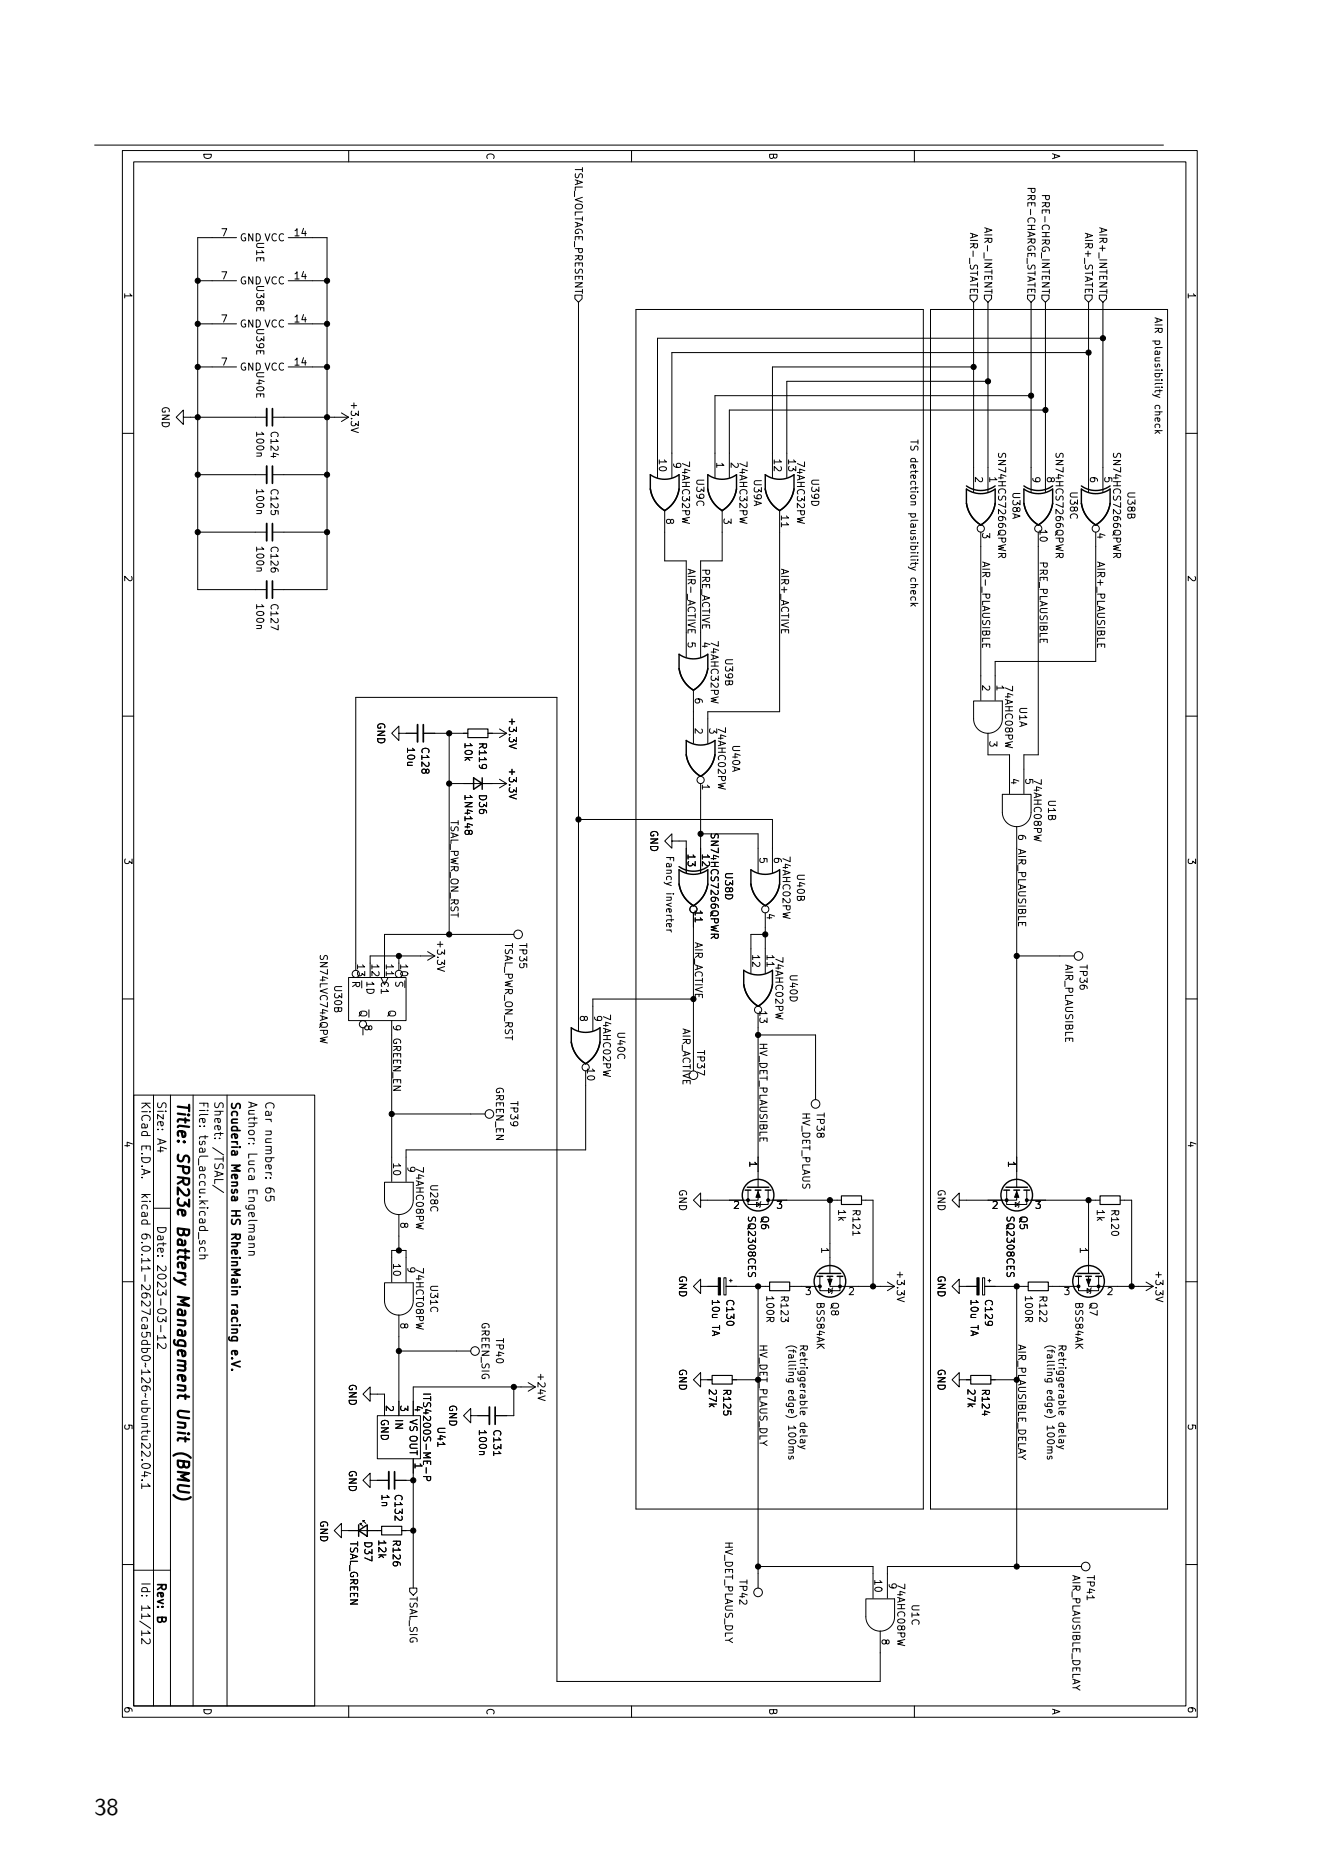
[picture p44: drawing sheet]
<svg xmlns="http://www.w3.org/2000/svg" width="210mm" height="297mm" viewBox="0 0 210 297" stroke-linecap="round" stroke-linejoin="round" font-family="sans-serif">
<defs><g id="words">
<text font-size="3.8" x="15" y="288.5">38</text>
<g font-size="2.5">
<text x="27.6" y="175" transform="rotate(90 27.6 175)">Title:</text>
<text x="27.6" y="183.3" transform="rotate(90 27.6 183.3)">SPR23e</text>
<text x="27.6" y="195.3" transform="rotate(90 27.6 195.3)">Battery</text>
<text x="27.6" y="206.6" transform="rotate(90 27.6 206.6)">Management</text>
<text x="27.6" y="225" transform="rotate(90 27.6 225)">Unit</text>
<text x="27.6" y="232.1" transform="rotate(90 27.6 232.1)">(BMU)</text>
</g>
<g font-size="1.9">
<text x="22.1" y="175" transform="rotate(90 22.1 175)">KiCad</text>
<text x="24.6" y="175" transform="rotate(90 24.6 175)">Size:</text>
<text x="31.2" y="175" transform="rotate(90 31.2 175)">File:</text>
<text x="33.7" y="175" transform="rotate(90 33.7 175)">Sheet:</text>
<text x="36.4" y="175" transform="rotate(90 36.4 175)">Scuderia</text>
<text x="39.1" y="175" transform="rotate(90 39.1 175)">Author:</text>
<text x="41.8" y="175" transform="rotate(90 41.8 175)">Car</text>
<text x="41.8" y="179.6" transform="rotate(90 41.8 179.6)">number:</text>
<text x="22.1" y="182" transform="rotate(90 22.1 182)">E.D.A.</text>
<text x="24.6" y="181" transform="rotate(90 24.6 181)">A4</text>
<text x="31.2" y="180.8" transform="rotate(90 31.2 180.8)">tsal_accu.kicad_sch</text>
<text x="33.7" y="182.4" transform="rotate(90 33.7 182.4)">/TSAL/</text>
<text x="36.4" y="185" transform="rotate(90 36.4 185)">Mensa</text>
<text x="39.1" y="183.2" transform="rotate(90 39.1 183.2)">Luca</text>
<text x="22.1" y="189.9" transform="rotate(90 22.1 189.9)">kicad</text>
<text x="39.1" y="189.1" transform="rotate(90 39.1 189.1)">Engelmann</text>
<text x="41.8" y="188.8" transform="rotate(90 41.8 188.8)">65</text>
<text x="22.1" y="196.4" transform="rotate(90 22.1 196.4)">6.0.11-2627ca5db0~126~ubuntu22.04.1</text>
<text x="24.6" y="194.8" transform="rotate(90 24.6 194.8)">Date:</text>
<text x="36.4" y="192.6" transform="rotate(90 36.4 192.6)">HS</text>
<text x="36.4" y="196.6" transform="rotate(90 36.4 196.6)">RheinMain</text>
<text x="24.6" y="201.1" transform="rotate(90 24.6 201.1)">2023-03-12</text>
<text x="36.4" y="208.1" transform="rotate(90 36.4 208.1)">racing</text>
<text x="36.4" y="215.7" transform="rotate(90 36.4 215.7)">e.V.</text>
<text x="22.1" y="251.5" transform="rotate(90 22.1 251.5)">Id:</text>
<text x="24.6" y="251.5" transform="rotate(90 24.6 251.5)">Rev:</text>
<text x="22.1" y="255.1" transform="rotate(90 22.1 255.1)">11/12</text>
<text x="24.6" y="256.9" transform="rotate(90 24.6 256.9)">B</text>
</g>
<g font-size="1.6">
<text x="32" y="24.2" transform="rotate(90 32 24.2)">D</text>
<text x="77" y="24.2" transform="rotate(90 77 24.2)">C</text>
<text x="91" y="26.5" transform="rotate(90 91 26.5)">TSAL_VOLTAGE_PRESENT</text>
<text x="121.9" y="24.2" transform="rotate(90 121.9 24.2)">B</text>
<text x="163" y="29.6" transform="rotate(90 163 29.6)">PRE-CHARGE_STATE</text>
<text x="166.9" y="24.3" transform="rotate(90 166.9 24.3)">A</text>
<text x="165.3" y="30.8" transform="rotate(90 165.3 30.8)">PRE-CHRG_INTENT</text>
<text x="35" y="37.6">7</text>
<text x="38.1" y="38.7">GND VCC</text>
<text x="40.4" y="38.4" transform="rotate(90 40.4 38.4)">U1E</text>
<text x="46.6" y="37.6">14</text>
<text x="153.9" y="36.9" transform="rotate(90 153.9 36.9)">AIR-_STATE</text>
<text x="156.1" y="36" transform="rotate(90 156.1 36)">AIR-_INTENT</text>
<text x="172.1" y="36.9" transform="rotate(90 172.1 36.9)">AIR+_STATE</text>
<text x="174.4" y="36" transform="rotate(90 174.4 36)">AIR+_INTENT</text>
<text x="19.4" y="46.4" transform="rotate(90 19.4 46.4)">1</text>
<text x="35" y="44.4">7</text>
<text x="38.1" y="45.6">GND VCC</text>
<text x="40.4" y="45.2" transform="rotate(90 40.4 45.2)">U38E</text>
<text x="46.6" y="44.4">14</text>
<text x="188.5" y="46.4" transform="rotate(90 188.5 46.4)">1</text>
<text x="35" y="51.3">7</text>
<text x="38.1" y="52.4">GND VCC</text>
<text x="40.4" y="52.1" transform="rotate(90 40.4 52.1)">U39E</text>
<text x="46.6" y="51.3">14</text>
<text x="183.6" y="50.3" transform="rotate(90 183.6 50.3)">AIR plausibility</text>
<text x="35" y="58.1">7</text>
<text x="38.1" y="59.3">GND VCC</text>
<text x="40.4" y="58.9" transform="rotate(90 40.4 58.9)">U40E</text>
<text x="46.6" y="58.1">14</text>
<text x="25.4" y="64.5" transform="rotate(90 25.4 64.5)">GND</text>
<text x="55.4" y="63.7" transform="rotate(90 55.4 63.7)">+3.3V</text>
<text x="183.6" y="64.4" transform="rotate(90 183.6 64.4)">check</text>
<text x="40.4" y="68.4" transform="rotate(90 40.4 68.4)">100n</text>
<text x="42.7" y="68.4" transform="rotate(90 42.7 68.4)">C124</text>
<text x="144.7" y="69.8" transform="rotate(90 144.7 69.8)">TS detection</text>
<text x="158.3" y="71.8" transform="rotate(90 158.3 71.8)">SN74HCS7266QPWR</text>
<text x="167.5" y="71.8" transform="rotate(90 167.5 71.8)">SN74HCS7266QPWR</text>
<text x="176.6" y="71.8" transform="rotate(90 176.6 71.8)">SN74HCS7266QPWR</text>
<text x="40.4" y="77.6" transform="rotate(90 40.4 77.6)">100n</text>
<text x="42.7" y="77.6" transform="rotate(90 42.7 77.6)">C125</text>
<text x="104.8" y="72.8" transform="rotate(90 104.8 72.8)">10</text>
<text x="107" y="73.4" transform="rotate(90 107 73.4)">9</text>
<text x="108.1" y="73.2" transform="rotate(90 108.1 73.2)">74AHC32PW</text>
<text x="110.4" y="76" transform="rotate(90 110.4 76)">U39C</text>
<text x="113.9" y="73.4" transform="rotate(90 113.9 73.4)">1</text>
<text x="116.2" y="73.4" transform="rotate(90 116.2 73.4)">2</text>
<text x="117.2" y="73.2" transform="rotate(90 117.2 73.2)">74AHC32PW</text>
<text x="119.5" y="76.1" transform="rotate(90 119.5 76.1)">U39A</text>
<text x="123" y="72.8" transform="rotate(90 123 72.8)">12</text>
<text x="125.3" y="72.8" transform="rotate(90 125.3 72.8)">13</text>
<text x="126.3" y="73.2" transform="rotate(90 126.3 73.2)">74AHC32PW</text>
<text x="128.6" y="76" transform="rotate(90 128.6 76)">U39D</text>
<text x="155" y="75.7" transform="rotate(90 155 75.7)">2</text>
<text x="157.3" y="75.7" transform="rotate(90 157.3 75.7)">1</text>
<text x="164.1" y="75.7" transform="rotate(90 164.1 75.7)">9</text>
<text x="166.4" y="75.7" transform="rotate(90 166.4 75.7)">8</text>
<text x="173.3" y="75.7" transform="rotate(90 173.3 75.7)">6</text>
<text x="175.6" y="75.7" transform="rotate(90 175.6 75.7)">5</text>
<text x="105.9" y="82.3" transform="rotate(90 105.9 82.3)">8</text>
<text x="115" y="82.3" transform="rotate(90 115 82.3)">3</text>
<text x="124.2" y="81.7" transform="rotate(90 124.2 81.7)">11</text>
<text x="144.7" y="81.6" transform="rotate(90 144.7 81.6)">plausibility</text>
<text x="160.6" y="78.1" transform="rotate(90 160.6 78.1)">U38A</text>
<text x="169.7" y="78" transform="rotate(90 169.7 78)">U38C</text>
<text x="178.9" y="78" transform="rotate(90 178.9 78)">U38B</text>
<text x="40.4" y="86.7" transform="rotate(90 40.4 86.7)">100n</text>
<text x="42.7" y="86.7" transform="rotate(90 42.7 86.7)">C126</text>
<text x="156.1" y="84.6" transform="rotate(90 156.1 84.6)">3</text>
<text x="156.2" y="89.2" transform="rotate(90 156.2 89.2)">AIR-_PLAUSIBLE</text>
<text x="165.3" y="84" transform="rotate(90 165.3 84)">10</text>
<text x="165.3" y="89.2" transform="rotate(90 165.3 89.2)">PRE_PLAUSIBLE</text>
<text x="174.4" y="84.6" transform="rotate(90 174.4 84.6)">4</text>
<text x="174.4" y="89.2" transform="rotate(90 174.4 89.2)">AIR+_PLAUSIBLE</text>
<text x="19.4" y="91.4" transform="rotate(90 19.4 91.4)">2</text>
<text x="40.4" y="95.8" transform="rotate(90 40.4 95.8)">100n</text>
<text x="42.7" y="95.8" transform="rotate(90 42.7 95.8)">C127</text>
<text x="109.3" y="90.3" transform="rotate(90 109.3 90.3)">AIR-_ACTIVE</text>
<text x="111.6" y="90.3" transform="rotate(90 111.6 90.3)">PRE_ACTIVE</text>
<text x="124.2" y="90.3" transform="rotate(90 124.2 90.3)">AIR+_ACTIVE</text>
<text x="144.7" y="92" transform="rotate(90 144.7 92)">check</text>
<text x="188.5" y="91.4" transform="rotate(90 188.5 91.4)">2</text>
<text x="109.3" y="101.9" transform="rotate(90 109.3 101.9)">5</text>
<text x="111.6" y="101.9" transform="rotate(90 111.6 101.9)">4</text>
<text x="112.6" y="101.8" transform="rotate(90 112.6 101.8)">74AHC32PW</text>
<text x="114.9" y="104.6" transform="rotate(90 114.9 104.6)">U39B</text>
<text x="80.6" y="114" transform="rotate(90 80.6 114)">+3.3V</text>
<text x="110.5" y="110.8" transform="rotate(90 110.5 110.8)">6</text>
<text x="156.1" y="108.8" transform="rotate(90 156.1 108.8)">2</text>
<text x="158.4" y="108.8" transform="rotate(90 158.4 108.8)">1</text>
<text x="159.4" y="108.9" transform="rotate(90 159.4 108.9)">74AHC08PW</text>
<text x="161.7" y="112.3" transform="rotate(90 161.7 112.3)">U1A</text>
<text x="59.6" y="114.8" transform="rotate(90 59.6 114.8)">GND</text>
<text x="64.4" y="118.7" transform="rotate(90 64.4 118.7)">10u</text>
<text x="66.7" y="118.7" transform="rotate(90 66.7 118.7)">C128</text>
<text x="73.5" y="117.9" transform="rotate(90 73.5 117.9)">10k</text>
<text x="75.8" y="117.9" transform="rotate(90 75.8 117.9)">R119</text>
<text x="110.5" y="115.6" transform="rotate(90 110.5 115.6)">2</text>
<text x="112.7" y="115.6" transform="rotate(90 112.7 115.6)">3</text>
<text x="113.8" y="115.5" transform="rotate(90 113.8 115.5)">74AHC02PW</text>
<text x="116.1" y="118.3" transform="rotate(90 116.1 118.3)">U40A</text>
<text x="157.3" y="117.7" transform="rotate(90 157.3 117.7)">3</text>
<text x="80.6" y="122" transform="rotate(90 80.6 122)">+3.3V</text>
<text x="111.6" y="124.5" transform="rotate(90 111.6 124.5)">1</text>
<text x="160.7" y="123.6" transform="rotate(90 160.7 123.6)">4</text>
<text x="163" y="123.6" transform="rotate(90 163 123.6)">5</text>
<text x="164" y="123.7" transform="rotate(90 164 123.7)">74AHC08PW</text>
<text x="71.6" y="130.3" transform="rotate(90 71.6 130.3)">TSAL_PWR_ON_RST</text>
<text x="73.5" y="126.2" transform="rotate(90 73.5 126.2)">1N4148</text>
<text x="75.8" y="126.2" transform="rotate(90 75.8 126.2)">D36</text>
<text x="103" y="131.9" transform="rotate(90 103 131.9)">GND</text>
<text x="166.3" y="127.1" transform="rotate(90 166.3 127.1)">U1B</text>
<text x="19.4" y="136.3" transform="rotate(90 19.4 136.3)">3</text>
<text x="105.9" y="136" transform="rotate(90 105.9 136)">Fancy</text>
<text x="109.3" y="135.6" transform="rotate(90 109.3 135.6)">13</text>
<text x="111.6" y="135.6" transform="rotate(90 111.6 135.6)">12</text>
<text x="112.6" y="132.3" transform="rotate(90 112.6 132.3)">SN74HCS7266QPWR</text>
<text x="120.7" y="136.2" transform="rotate(90 120.7 136.2)">5</text>
<text x="123" y="136.2" transform="rotate(90 123 136.2)">6</text>
<text x="124.1" y="136" transform="rotate(90 124.1 136)">74AHC02PW</text>
<text x="161.9" y="132.5" transform="rotate(90 161.9 132.5)">6</text>
<text x="161.9" y="134.9" transform="rotate(90 161.9 134.9)">AIR_PLAUSIBLE</text>
<text x="188.5" y="136.3" transform="rotate(90 188.5 136.3)">3</text>
<text x="105.9" y="141.9" transform="rotate(90 105.9 141.9)">inverter</text>
<text x="114.9" y="138.6" transform="rotate(90 114.9 138.6)">U38D</text>
<text x="126.3" y="138.8" transform="rotate(90 126.3 138.8)">U40B</text>
<text x="69.1" y="149.4" transform="rotate(90 69.1 149.4)">+3.3V</text>
<text x="79.9" y="149.8" transform="rotate(90 79.9 149.8)">TSAL_PWR_ON_RST</text>
<text x="82.2" y="149.8" transform="rotate(90 82.2 149.8)">TP35</text>
<text x="110.5" y="144.6" transform="rotate(90 110.5 144.6)">11</text>
<text x="110.5" y="149.7" transform="rotate(90 110.5 149.7)">AIR_ACTIVE</text>
<text x="121.9" y="145.1" transform="rotate(90 121.9 145.1)">4</text>
<text x="50.5" y="151.6" transform="rotate(90 50.5 151.6)">SN74LVC74AQPW</text>
<text x="56.8" y="153.1" transform="rotate(90 56.8 153.1)">13</text>
<text x="57.9" y="155.9" transform="rotate(90 57.9 155.9)">1D</text>
<text x="59.1" y="153.1" transform="rotate(90 59.1 153.1)">12</text>
<text x="60.2" y="155.9" transform="rotate(90 60.2 155.9)">C1</text>
<text x="61.4" y="153.1" transform="rotate(90 61.4 153.1)">11</text>
<text x="63.6" y="153.1" transform="rotate(90 63.6 153.1)">10</text>
<text x="119.6" y="151.6" transform="rotate(90 119.6 151.6)">12</text>
<text x="121.9" y="151.6" transform="rotate(90 121.9 151.6)">11</text>
<text x="122.9" y="152" transform="rotate(90 122.9 152)">74AHC02PW</text>
<text x="125.2" y="154.8" transform="rotate(90 125.2 154.8)">U40D</text>
<text x="169" y="153.3" transform="rotate(90 169 153.3)">AIR_PLAUSIBLE</text>
<text x="171.3" y="153.3" transform="rotate(90 171.3 153.3)">TP36</text>
<text x="52.8" y="156.5" transform="rotate(90 52.8 156.5)">U30B</text>
<text x="56.8" y="160.5" transform="rotate(90 56.8 160.5)">~{Q}</text>
<text x="61.3" y="160.5" transform="rotate(90 61.3 160.5)">Q</text>
<text x="92.2" y="161.3" transform="rotate(90 92.2 161.3)">8</text>
<text x="94.5" y="161.3" transform="rotate(90 94.5 161.3)">9</text>
<text x="95.5" y="161.1" transform="rotate(90 95.5 161.1)">74AHC02PW</text>
<text x="120.7" y="160.5" transform="rotate(90 120.7 160.5)">13</text>
<text x="57.9" y="162.8" transform="rotate(90 57.9 162.8)">8</text>
<text x="62.5" y="162.8" transform="rotate(90 62.5 162.8)">9</text>
<text x="62.5" y="164.9" transform="rotate(90 62.5 164.9)">GREEN_EN</text>
<text x="97.8" y="163.9" transform="rotate(90 97.8 163.9)">U40C</text>
<text x="108.2" y="163.4" transform="rotate(90 108.2 163.4)">AIR_ACTIVE</text>
<text x="110.5" y="166.8" transform="rotate(90 110.5 166.8)">TP37</text>
<text x="120.7" y="165.7" transform="rotate(90 120.7 165.7)">HV_DET_PLAUSIBLE</text>
<text x="78.5" y="172.7" transform="rotate(90 78.5 172.7)">GREEN_EN</text>
<text x="93.3" y="169.7" transform="rotate(90 93.3 169.7)">10</text>
<text x="80.8" y="175" transform="rotate(90 80.8 175)">TP39</text>
<text x="127.2" y="176.8" transform="rotate(90 127.2 176.8)">HV_DET_PLAUS</text>
<text x="129.5" y="176.8" transform="rotate(90 129.5 176.8)">TP38</text>
<text x="19.4" y="181.3" transform="rotate(90 19.4 181.3)">4</text>
<text x="62.5" y="184.8" transform="rotate(90 62.5 184.8)">10</text>
<text x="64.8" y="185.3" transform="rotate(90 64.8 185.3)">9</text>
<text x="65.8" y="185.4" transform="rotate(90 65.8 185.4)">74AHC08PW</text>
<text x="118.4" y="184.5" transform="rotate(90 118.4 184.5)">1</text>
<text x="159.6" y="184.5" transform="rotate(90 159.6 184.5)">1</text>
<text x="188.5" y="181.3" transform="rotate(90 188.5 181.3)">4</text>
<text x="68.1" y="188.2" transform="rotate(90 68.1 188.2)">U28C</text>
<text x="107.6" y="189" transform="rotate(90 107.6 189)">GND</text>
<text x="148.7" y="189" transform="rotate(90 148.7 189)">GND</text>
<text x="63.6" y="194.2" transform="rotate(90 63.6 194.2)">8</text>
<text x="118.6" y="193.2" transform="rotate(90 118.6 193.2)">SQ2308CES</text>
<text x="120.6" y="193.2" transform="rotate(90 120.6 193.2)">Q6</text>
<text x="132.9" y="192.2" transform="rotate(90 132.9 192.2)">1k</text>
<text x="135.2" y="192.2" transform="rotate(90 135.2 192.2)">R121</text>
<text x="159.7" y="193.2" transform="rotate(90 159.7 193.2)">SQ2308CES</text>
<text x="161.8" y="193.2" transform="rotate(90 161.8 193.2)">Q5</text>
<text x="174" y="192.2" transform="rotate(90 174 192.2)">1k</text>
<text x="176.3" y="192.2" transform="rotate(90 176.3 192.2)">R120</text>
<text x="62.5" y="200.7" transform="rotate(90 62.5 200.7)">10</text>
<text x="64.8" y="201.3" transform="rotate(90 64.8 201.3)">9</text>
<text x="65.8" y="201.4" transform="rotate(90 65.8 201.4)">74HCT08PW</text>
<text x="107.6" y="202.7" transform="rotate(90 107.6 202.7)">GND</text>
<text x="129.9" y="198.2" transform="rotate(90 129.9 198.2)">1</text>
<text x="142.2" y="201.9" transform="rotate(90 142.2 201.9)">+3.3V</text>
<text x="148.7" y="202.7" transform="rotate(90 148.7 202.7)">GND</text>
<text x="171" y="198.2" transform="rotate(90 171 198.2)">1</text>
<text x="183.3" y="201.9" transform="rotate(90 183.3 201.9)">+3.3V</text>
<text x="68.1" y="204.2" transform="rotate(90 68.1 204.2)">U31C</text>
<text x="112.8" y="206.5" transform="rotate(90 112.8 206.5)">10u</text>
<text x="115.1" y="206.5" transform="rotate(90 115.1 206.5)">C130</text>
<text x="121.5" y="205.9" transform="rotate(90 121.5 205.9)">100R</text>
<text x="123.8" y="205.9" transform="rotate(90 123.8 205.9)">R123</text>
<text x="129.5" y="206.9" transform="rotate(90 129.5 206.9)">BSS84AK</text>
<text x="131.8" y="206.9" transform="rotate(90 131.8 206.9)">Q8</text>
<text x="154" y="206.5" transform="rotate(90 154 206.5)">10u</text>
<text x="156.2" y="206.5" transform="rotate(90 156.2 206.5)">C129</text>
<text x="162.6" y="205.9" transform="rotate(90 162.6 205.9)">100R</text>
<text x="164.9" y="205.9" transform="rotate(90 164.9 205.9)">R122</text>
<text x="170.6" y="206.9" transform="rotate(90 170.6 206.9)">BSS84AK</text>
<text x="172.9" y="206.9" transform="rotate(90 172.9 206.9)">Q7</text>
<text x="63.6" y="210.2" transform="rotate(90 63.6 210.2)">8</text>
<text x="76.2" y="210.1" transform="rotate(90 76.2 210.1)">GREEN_SIG</text>
<text x="78.5" y="212.6" transform="rotate(90 78.5 212.6)">TP40</text>
<text x="112.8" y="210.7" transform="rotate(90 112.8 210.7)">TA</text>
<text x="120.7" y="213.7" transform="rotate(90 120.7 213.7)">HV_DET_PLAUS_DLY</text>
<text x="125.3" y="213.7" transform="rotate(90 125.3 213.7)">(falling</text>
<text x="127.2" y="213.7" transform="rotate(90 127.2 213.7)">Retriggerable</text>
<text x="154" y="210.7" transform="rotate(90 154 210.7)">TA</text>
<text x="161.9" y="213.7" transform="rotate(90 161.9 213.7)">AIR_PLAUSIBLE_DELAY</text>
<text x="166.4" y="213.7" transform="rotate(90 166.4 213.7)">(falling</text>
<text x="168.3" y="213.7" transform="rotate(90 168.3 213.7)">Retriggerable</text>
<text x="55.1" y="220" transform="rotate(90 55.1 220)">GND</text>
<text x="66.9" y="221.3" transform="rotate(90 66.9 221.3)">ITS4200S-ME-P</text>
<text x="85.1" y="218.2" transform="rotate(90 85.1 218.2)">+24V</text>
<text x="107.6" y="217.6" transform="rotate(90 107.6 217.6)">GND</text>
<text x="112.4" y="220.7" transform="rotate(90 112.4 220.7)">27k</text>
<text x="114.6" y="220.7" transform="rotate(90 114.6 220.7)">R125</text>
<text x="125.3" y="220.9" transform="rotate(90 125.3 220.9)">edge)</text>
<text x="148.7" y="217.6" transform="rotate(90 148.7 217.6)">GND</text>
<text x="153.5" y="220.7" transform="rotate(90 153.5 220.7)">27k</text>
<text x="155.7" y="220.7" transform="rotate(90 155.7 220.7)">R124</text>
<text x="166.4" y="220.9" transform="rotate(90 166.4 220.9)">edge)</text>
<text x="19.4" y="226.3" transform="rotate(90 19.4 226.3)">5</text>
<text x="60.2" y="225.5" transform="rotate(90 60.2 225.5)">GND</text>
<text x="61.4" y="223.3" transform="rotate(90 61.4 223.3)">2</text>
<text x="62.5" y="225.5" transform="rotate(90 62.5 225.5)">IN</text>
<text x="63.6" y="223.3" transform="rotate(90 63.6 223.3)">3</text>
<text x="64.8" y="225.5" transform="rotate(90 64.8 225.5)">VS OUT</text>
<text x="65.9" y="223.3" transform="rotate(90 65.9 223.3)">4</text>
<text x="69.2" y="226.8" transform="rotate(90 69.2 226.8)">U41</text>
<text x="71.1" y="223.3" transform="rotate(90 71.1 223.3)">GND</text>
<text x="75.8" y="227.2" transform="rotate(90 75.8 227.2)">100n</text>
<text x="78.1" y="227.2" transform="rotate(90 78.1 227.2)">C131</text>
<text x="125.3" y="226.7" transform="rotate(90 125.3 226.7)">100ms</text>
<text x="127.2" y="226.1" transform="rotate(90 127.2 226.1)">delay</text>
<text x="166.4" y="226.7" transform="rotate(90 166.4 226.7)">100ms</text>
<text x="168.3" y="226.1" transform="rotate(90 168.3 226.1)">delay</text>
<text x="188.5" y="226.3" transform="rotate(90 188.5 226.3)">5</text>
<text x="55.1" y="233.7" transform="rotate(90 55.1 233.7)">GND</text>
<text x="65.9" y="232.5" transform="rotate(90 65.9 232.5)">1</text>
<text x="60.3" y="237.5" transform="rotate(90 60.3 237.5)">1n</text>
<text x="62.4" y="237.5" transform="rotate(90 62.4 237.5)">C132</text>
<text x="50.5" y="241.7" transform="rotate(90 50.5 241.7)">GND</text>
<text x="55.3" y="245" transform="rotate(90 55.3 245)">TSAL_GREEN</text>
<text x="57.6" y="245" transform="rotate(90 57.6 245)">D37</text>
<text x="59.8" y="244.7" transform="rotate(90 59.8 244.7)">12k</text>
<text x="62.1" y="244.7" transform="rotate(90 62.1 244.7)">R126</text>
<text x="114.9" y="245" transform="rotate(90 114.9 245)">HV_DET_PLAUS_DLY</text>
<text x="117.2" y="251" transform="rotate(90 117.2 251)">TP42</text>
<text x="139" y="251" transform="rotate(90 139 251)">10</text>
<text x="141.3" y="251.5" transform="rotate(90 141.3 251.5)">9</text>
<text x="142.3" y="251.6" transform="rotate(90 142.3 251.6)">74AHC08PW</text>
<text x="170.1" y="250.3" transform="rotate(90 170.1 250.3)">AIR_PLAUSIBLE_DELAY</text>
<text x="172.4" y="250.3" transform="rotate(90 172.4 250.3)">TP41</text>
<text x="64.8" y="253.7" transform="rotate(90 64.8 253.7)">TSAL_SIG</text>
<text x="144.6" y="255" transform="rotate(90 144.6 255)">U1C</text>
<text x="140.2" y="260.4" transform="rotate(90 140.2 260.4)">8</text>
<text x="19.4" y="271.2" transform="rotate(90 19.4 271.2)">6</text>
<text x="32" y="271.5" transform="rotate(90 32 271.5)">D</text>
<text x="77" y="271.5" transform="rotate(90 77 271.5)">C</text>
<text x="121.9" y="271.5" transform="rotate(90 121.9 271.5)">B</text>
<text x="166.9" y="271.6" transform="rotate(90 166.9 271.6)">A</text>
<text x="188.5" y="271.2" transform="rotate(90 188.5 271.2)">6</text>
</g>
</g></defs>
<g fill="none" stroke="#000" stroke-width=".16">
<path d="M15 23.1h170M19.5 23.9h170.8v249.1h-170.8zM21.3 25.7h167.2v245.5h-167.2zM37.6 37.8h-6.2v55.9h11M45.8 37.8h6.2v55.9h-8.7M55.4 23.9v1.8M100.4 23.9v1.8M145.4 23.9v1.8M31.4 58.3h6.2M31.4 44.6h6.2M31.4 51.5h6.2M45.8 58.3h6.2"/>
<path d="M45.8 44.6h6.2M45.8 51.5h6.2M91.4 46.9h1.1v.6l-.5 .6-.6-.6zM92 48.1v115.8M101.1 49.2h45.7v190.7h-45.7zM147.9 49.2h37.7v190.7h-37.7zM154.2 46.9h1.1v.6l-.5 .6-.6-.6zM154.3 46.5v-.5h1.1v.5M154.8 58.3h-32v17.6M154.8 48.1v30.1M156.5 46.9h1.1v.6l-.5 .6-.6-.6zM157.1 48.1v30.1"/>
<path d="M157.7 46v.7M163.3 46.9h1.2v.6l-.6 .6-.6-.6zM163.9 48.1v30.1M165.6 46.9h1.2v.6l-.6 .6-.6-.6zM166.2 48.1v30.1M166.8 46v.7M172.5 46.9h1.1v.6l-.6 .6-.5-.6zM173 48.1v30.1M173 56.1h-66.2v19.8M174.8 46.9h1.1v.6l-.6 .6-.5-.6zM175.3 53.8h-70.8v22.1M175.3 48.1v30.1"/>
<path d="M19.5 68.9h1.8M29.1 66.3v-1.1l-1.1 1.1 1.1 1.2v-1.2h13.3M31.4 75.5h11M41.5 72l.1 .2-.1 .3h-.7M43.3 66.3h12.1M43.3 75.5h8.7M44.3 72.3l-.8-.3v.7M54.3 65.7l1.1 .6M55.4 66.3l-1.1 .7M57 68l-1.2 .4 1.2 .4M144.8 79.8h.7M145.4 79.8l.1 .1v.3l-.7 .1"/>
<path d="M157.1 60.6h-32v15.3M163.9 62.9h-50.2v13M166.2 65.2h-50.3v10.7M183.2 62.7l.1 .1 1.1 .4M184.4 61.9v.5M184.4 62.7l-.8 .2M184.8 62.1h-1l-.2 .3M188.5 68.9h1.8M31.4 84.6h11M41.5 90.3l.1 .2-.1 .2-.7 .1M41.5 99.4l.1 .2-.1 .3h-.7M41.5 81.2l.1 .1-.1 .3-.7 .1"/>
<path d="M43.3 84.6h8.7M44.2 99.4v.7l-1.1-.4M105.7 81.2v8h3.4v15.3M109.6 82.2l-1.1 .3 .8 .2-.8 .3 1.1 .2M114.8 81.2v8h-3.4v15.3M118.8 82.2l-1.2 .3 .8 .2-.8 .3 1.2 .2M123.9 81.2v32h-11.4v5M124.2 83.1v.7M127.9 82.2l-1.1 .3 .8 .2-.8 .3 1.1 .2M144.4 90.1l.1 .2 1 .4M145.5 89.4v.4M145.5 90.1l-.7 .3"/>
<path d="M145.9 89.6h-1l-.1 .2M155.9 84.6v26.7M158.7 88h1.2l-.1 .6-.3 .1-.2-.2v-.5M159.3 88.3l-.6 .4M165.1 84.6v35.4h-2.3v6.2M167.9 88h1.1l-.1 .6-.3 .1-.1-.2-.1-.5M168.4 88.3l-.5 .4M174.2 84.6v20.6h-16v6.1M177 88h1.1l-.1 .6-.2 .1-.2-.2-.1-.5M177.5 88.3l-.5 .4M19.5 113.9h1.8M63.4 116.6v-1.2l-1.1 1.2 1.1 1.1v-1.1h3"/>
<path d="M67.3 116.6h7.1M71.4 116.6v32M77.6 116.6h2.9M79.4 115.9l1.1 .7M80.5 116.6l-1.1 .7M82.1 118.3l-1.1 .4 1.1 .3M109.4 100.7v-.6h1.1v.6M110.2 109.7v8.5M114.2 110.8l-1.2 .3 .9 .2-.9 .2 1.2 .3M154.8 111.4h4.5v2.9a2.28 2.28 0 0 1-2.2 2.3 2.28 2.28 0 0 1-2.3-2.3zM156.2 103v-.6h1.1v.6M156.8 102.4v.4"/>
<path d="M157.1 116.6v3.4h3.4v6.2M161 117.9l-1.2 .3 .8 .2-.8 .2 1.2 .3M174.5 103v-.6h1.1v.6M175.1 102.4v.4M188.5 113.9h1.8M71.4 124.6h9.1M74.6 132.2l.2-.2 .2 .1 .1 .1-.1 .4-.2 .1-.1-.1-.2-.5-.1-.1h-.3l-.2 .2 .1 .4 .1 .1h.3l.2-.2M79.4 123.9l1.1 .7M80.5 124.6l-1.1 .7M82.1 126.3l-1.1 .3 1.1 .4M92 130.3h30.8v8.4M106.8 133.7v-1.1l-1.1 1.1 1.1 1.2v-1.2h2.3v5"/>
<path d="M111.4 132.6h9.1v6.1M111.4 124.6v14.1M115.3 124.5l-1.1 .3 .8 .2-.8 .2 1.1 .3M159.3 126.3h4.6v2.9a2.28 2.28 0 0 1-2.3 2.2 2.28 2.28 0 0 1-2.3-2.2zM161.6 131.4v57.4M165.5 132.8l-1.1 .2 .8 .2-.8 .3 1.1 .2M19.5 158.8h1.8M55.4 155.4h9.2v6.9h-9.2zM56 156.2h1.2l-.1 .6-.3 .1-.2-.1v-.6M56.6 153.1v-42.2h31.9v156.4h51.4v-8M56.6 156.5l-.6 .4M61.4 154.5v.6"/>
<path d="M62.9 156.2v.4l.2 .2 .3-.1 .2-.5h.3l.1 .2v.4M63.4 152v1.1M64.4 155.9v1.1M68 151.3l1.1 .7M69.1 152h-10.3v3.4M69.1 152l-1.1 .7M70.7 153.7l-1.2 .4 1.2 .3M81.7 148.6h-20.6v6.8M106 147.9h.7M106.5 147.9l.2 .3M110.2 158.8h-16v5.1M110.2 145.1v22.9"/>
<path d="M110.5 145.9v.7M113 148.5h1.2l-.1 .6-.3 .1-.2-.1v-.6M113.6 148.8l-.6 .4M121.7 148.6h-2.3v6.1M121.7 145.1v9.6M121.9 153v.7M125.6 145.1l-1.1 .2 .8 .2-.8 .3 1.1 .2M161.6 152h9.2M188.5 158.8h1.8M21.3 174.1h28.7v97.1h-28.7zM24.4 174.1v97.1M27.1 174.1v97.1"/>
<path d="M30.7 174.1v97.1M31.7 179.1h.1M32.4 179.1h.1M36.1 174.1v97.1M57.7 163.4v1.2M58.6 160.5v1.2M62.3 162.3v25.6M62.3 177.1h14.8M93.1 170.3v12.5h-28.5v5.1M97.1 170.2l-1.2 .3 .8 .2-.8 .2 1.2 .3M120.5 161.1v27.7M120.5 164.6h9.1v10.2"/>
<path d="M124.5 161l-1.2 .3 .8 .2-.8 .3 1.2 .2M24.4 192.1h2.7M31.7 199.6h1.4M31.8 199l-.1-.4 .3-.3h.3l.2 .2v.5M32.5 199.6l.1 .1-.1 .4h-.8M33.8 188.4l1.7 1.2M34.1 181h.2M34.8 181h.2M39.5 181.8h.2M40.2 181.8h.2M40.3 199l.1 .2v.3l-.9 .1M42.2 187.3h.2"/>
<path d="M42.9 187.3h.2M61.1 188h4.6v2.8a2.28 2.28 0 0 1-2.3 2.3 2.28 2.28 0 0 1-2.3-2.3zM63.4 193.1v5.7M67.3 194.4l-1.1 .3 .8 .2-.8 .2 1.1 .3M116.8 191.1l.4-.1 .2 .3-.7 .8h.7M118.9 189.2v2.3h3.2v-2.3M120 184.8l.3 .3h-1.1M120.3 191.2l.6 .3-.6 .3zM120.5 189.2v1.6h-9.1v1.2l-1.2-1.2 1.2-1.1v1.1M121 191.1l-.1 .1v.6l-.2 .2M122.1 190.8h11.7M123.6 191h.7l-.4 .4 .3 .1v.5l-.2 .1-.4-.1"/>
<path d="M131.4 198.5l.4 .3h-1.2M131.9 190.8v11.7M135.6 195.8v.6M137 190.8h1.8v13.7M157.9 191.1l.4-.1 .2 .3-.7 .8h.7M160 189.2v2.3h3.2v-2.3M161.1 184.8l.4 .3h-1.2M161.4 191.2l.6 .3-.6 .3zM161.6 189.2v1.6h-9.1v1.2l-1.2-1.2 1.2-1.1v1.1M162.1 191.1l-.1 .1v.6l-.1 .2M163.2 190.8h11.7M164.7 191h.7l-.4 .4 .3 .1v.5l-.1 .1-.5-.1"/>
<path d="M172.5 198.5l.4 .3h-1.2M173 190.8v11.7M178.1 190.8h1.8v13.7M19.5 203.8h1.8M25.1 212.3v.8M25.6 210.7v1.1M26 212.3l.4 .4h-1.3M26.3 213.6l.1 .5-.1 .2-.3 .1-.9-.8v.8M61.1 204h4.6v2.8a2.28 2.28 0 0 1-2.3 2.3 2.28 2.28 0 0 1-2.3-2.3zM62.3 203.8v-5h2.3v5M63.4 209.1v16M63.4 214.8h11.4"/>
<path d="M67.3 210.4l-1.1 .2 .8 .3-.8 .2 1.1 .2M84 219.8l1.1 .7M111.4 219.4v-1.2l-1.2 1.2 1.2 1.1v-1.1h1.8M111.4 204.5v-1.1l-1.2 1.1 1.2 1.2v-1.2h2.8M115.1 203.2h.3v2.7h-.3zM115.4 204.5h6.9M115.9 203.6h.5M116.2 203.4v.4M116.4 219.4h4.1M119 202.3v.5l.2 .2 .3-.1 .2-.5h.3l.1 .1v.5M120.5 204.5v48M125 219.2v.3l.2 .2h.9"/>
<path d="M125.4 219.7v-.3l.2-.2 .5 .1v.4M125.5 204.5h4.8M128.1 204.7h.7l-.3 .4 .3 .1v.5l-.2 .1-.5-.1M130.3 202.9v2.3h3.2v-2.3M131.7 204.9l.6 .3-.6 .4zM131.9 202.9v1.6h10.3M132.4 204.8l-.1 .1v.7l-.1 .1M135 204.8l.5-.1 .2 .3-.7 .8h.7M141.1 203.8l1.1 .7M142.2 204.5l-1.1 .7M143.8 206.2l-1.2 .4 1.2 .4M152.5 204.5v-1.1l-1.2 1.1 1.2 1.2v-1.2h2.8"/>
<path d="M152.5 219.4v-1.2l-1.2 1.2 1.2 1.1v-1.1h1.8M156.2 203.2h.3v2.7h-.3zM156.5 204.5h7M157.1 203.6h.4M157.3 203.4v.4M157.5 219.4h4.1M160.1 202.3v.5l.2 .2 .3-.1 .2-.5h.3l.1 .1v.5M161.6 204.5v44.6M166.2 219.2l-.1 .3 .2 .2h.9M166.5 219.7v-.3l.2-.2 .5 .1v.4M166.7 204.5h4.7M169.2 204.7h.7l-.3 .4 .3 .1v.5l-.2 .1-.5-.1"/>
<path d="M171.4 202.9v2.3h3.2v-2.3M172.8 204.9l.6 .3-.6 .4zM173 202.9v1.6h10.3M173.5 204.8l-.1 .1v.7l-.1 .1M176.1 204.8l.5-.1 .2 .3-.7 .8h.7M182.2 203.8l1.1 .7M183.3 204.5l-1.1 .7M184.9 206.2l-1.2 .4 1.2 .4M188.5 203.8h1.8M22.5 232.1h.2M22.5 235.3h.2M22.5 234.6h.9"/>
<path d="M22.5 235.9v.8M22.6 232.9a.9 .9 0 0 1 1.3 .1 .73 .73 0 0 1-.6 .5 .73 .73 0 0 1-.7-.2zM23.5 235.9l.4 .4h-1.4M23.8 229.5l.1 .5-.1 .2-.3 .1-1-.9v.9M23.8 230.8l.1 .5-.1 .2h-.3l-1-.8v.8M23.9 234.3l-.9-.3v.8M58.8 221.7v-1.2l-1.1 1.2 1.1 1.1v-1.1h2.3v3.4M58.8 235.4v-1.2l-1.1 1.2 1.1 1.1v-1.1h3M60 225.1h6.8v6.8h-6.8zM62.7 235.4h3M65.7 231.9v20.6M67.3 234.8h1.2l-.1 .6h-.3l-.2-.1v-.5"/>
<path d="M67.8 233.3v.9M69.6 229.3v.7M74.8 225.1v-1.2l-1.1 1.2 1.1 1.1v-1.1h3M76.9 230.8l.1 .1-.1 .3-.7 .1M78.5 230.8v.6M81.7 220.5v4.6h-3M85.1 220.5h-19.4v4.6M85.1 220.5l-1.1 .7M86.7 221.9l-1.2 .4 1.2 .4M125.4 231.5v.5h.3l.2-.5 .2 .2v.3M127.6 224.4l.1 .5h.2l.1-.3-.2-.2h-.5v.5M128.4 223.8h-1l-.2 .2"/>
<path d="M157.3 224.6l-.8-.3v.7M166.5 231.5v.5h.3l.2-.5 .2 .2v.3M168.7 224.4l.1 .5h.2l.1-.3-.2-.2h-.5v.5M169.5 223.8h-1l-.2 .2M19.5 248.8h1.8M21.3 249.7h5.8M54.3 243.4v-1.2l-1.2 1.2 1.2 1.1v-1.1h6.4M57.2 242.4v-.2h.3h-.3l.5 .5M57.7 242v-.2h.2h-.2l.5 .4M63.9 243.4h1.8M65.1 252.5h1.2v.6l-.6 .5-.6-.5zM120.5 249.1h18.3v5"/>
<path d="M137.6 254.2h4.6v2.9a2.28 2.28 0 0 1-2.3 2.2 2.28 2.28 0 0 1-2.3-2.2zM171.9 249.1h-30.8v5M188.5 248.8h1.8M23.8 260.6l.1 .5-.1 .2h-.3l-1-.8v.8M55.4 271.2v1.8M100.4 271.2v1.8M143.8 260.7l-1.1 .2 .8 .3-.8 .2 1.1 .2M145.4 271.2v1.8"/>
<circle cx="155.9" cy="84" r=".57"/>
<circle cx="165.1" cy="84" r=".57"/>
<circle cx="174.2" cy="84" r=".57"/>
<circle cx="111.4" cy="124" r=".57"/>
<circle cx="56.6" cy="154.8" r=".57"/>
<circle cx="63.4" cy="154.8" r=".57"/>
<circle cx="82.4" cy="148.6" r=".69"/>
<circle cx="110.2" cy="144.6" r=".57"/>
<circle cx="121.7" cy="144.6" r=".57"/>
<circle cx="171.4" cy="152" r=".69"/>
<circle cx="77.8" cy="177.1" r=".69"/>
<circle cx="93.1" cy="169.7" r=".57"/>
<circle cx="110.2" cy="170.9" r=".69"/>
<circle cx="120.5" cy="160.6" r=".57"/>
<circle cx="129.6" cy="175.5" r=".69"/>
<circle cx="75.5" cy="214.8" r=".69"/>
<circle cx="120.5" cy="253.2" r=".69"/>
<circle cx="172.6" cy="249.1" r=".69"/>
</g>
<path d="M27.6 231.4a2.08 2.08 0 0 1 2.7 .4M30.1 224.5l-1.5-.2-.2 .1a.59 .59 0 0 0 .2 .9l1.5 .2" fill="none" stroke="#000" stroke-width=".36"/>
<path d="M43.3 65v2.7M43.3 74.1v2.7M43.3 83.2v2.8M43.3 92.4v2.7M67.3 115.2v2.8M36.9 183.6l-.1-.4a.26 .26 0 0 1 .3-.2 .26 .26 0 0 1 .2 .2l.1 .4M37.7 183v.5l-.9 .1M36.8 207.5h.9M37.3 214.8l.1 .6 .3-.1v-.3l-.2-.2h-.6v.5M37.5 207.5l.2 .1v.3M62.7 234v2.7M78.7 223.7v2.8" fill="none" stroke="#000" stroke-width=".27"/>
<path d="M42.4 65v2.7M42.4 74.1v2.7M42.4 83.2v2.8M42.4 92.4v2.7M66.4 115.2v2.8M61.8 234v2.7M77.8 223.7v2.8" fill="none" stroke="#000" stroke-width=".3"/>
<g fill="none" stroke="#000" stroke-width=".23">
<path d="M103.4 77.8a4.8 4.8 0 0 0 2.3 3.4M108 75.5a3.9 3.9 0 0 1-4.6 0v2.3M117.1 77.8a4.8 4.8 0 0 1-2.3 3.4M117.1 75.5a3.9 3.9 0 0 1-4.6 0v2.3M126.2 77.8a4.8 4.8 0 0 1-2.3 3.4M126.2 75.5a3.9 3.9 0 0 1-4.5 0v2.3M153.6 77.3a3.9 3.9 0 0 0 4.6 0M158.2 77.8a3.9 3.9 0 0 1-4.6 0v2.2a4.8 4.8 0 0 0 2.3 3.5M162.8 77.3a3.9 3.9 0 0 0 4.5 0M167.3 77.8a3.9 3.9 0 0 1-4.5 0v2.2a4.8 4.8 0 0 0 2.3 3.5M171.9 77.3a3.9 3.9 0 0 0 4.6 0M176.5 77.8a3.9 3.9 0 0 1-4.6 0v2.2"/>
<path d="M171.9 80a4.8 4.8 0 0 0 2.3 3.5M112.5 104a3.9 3.9 0 0 1-4.5 0v2.3a4.8 4.8 0 0 0 2.2 3.4M113.7 117.7a3.9 3.9 0 0 1-4.6 0v2.3M75.3 123.7l1.4 .9-1.4 .9zM76.7 123.7v1.8M108 137.8a3.9 3.9 0 0 0 4.5 0M112.5 138.3a3.9 3.9 0 0 1-4.5 0v2.3a4.8 4.8 0 0 0 2.2 3.4M113.7 120a4.8 4.8 0 0 1-2.3 3.4M123.9 138.3a3.9 3.9 0 0 1-4.5 0v2.3M122.8 154.3a3.9 3.9 0 0 1-4.6 0v2.3a4.8 4.8 0 0 0 2.3 3.4M123.9 140.6a4.8 4.8 0 0 1-2.3 3.4M95.4 165.7a4.8 4.8 0 0 1-2.3 3.4"/>
<path d="M95.4 163.4a3.9 3.9 0 0 1-4.6 0v2.3M118.5 189.2h.9M118.8 188.8h3.4M120.1 189.2h.9M121.7 189.2h.9M159.6 189.2h.9M159.9 188.8h3.4M161.2 189.2h.9M162.8 189.2h.9M129.9 202.9h.9M130.2 202.5h3.4M131.5 202.9h.9"/>
<path d="M133.1 202.9h.9M171 202.9h.9M171.3 202.5h3.5M172.6 202.9h.9M174.2 202.9h.9M57 243.4l1.4-1v1.9zM57 242.4v1.9"/>
<circle cx="120.5" cy="190" r="2.51"/>
<circle cx="161.6" cy="190" r="2.51"/>
<circle cx="131.9" cy="203.7" r="2.51"/>
<circle cx="173" cy="203.7" r="2.51"/>
</g>
<g fill="#000" stroke="#000" stroke-width=".16">
<path d="M120.5 189.5l.4 .9h-.7zM161.6 189.5l.4 .9h-.7zM114.2 203.2h.3v2.7h-.3zM131.6 203.4h.7l-.4 .9zM155.3 203.2h.3v2.7h-.3zM172.7 203.4h.7l-.4 .9z"/>
<circle cx="31.4" cy="58.3" r=".41"/>
<circle cx="31.4" cy="44.6" r=".41"/>
<circle cx="31.4" cy="51.5" r=".41"/>
<circle cx="52" cy="51.5" r=".41"/>
<circle cx="52" cy="44.6" r=".41"/>
<circle cx="52" cy="58.3" r=".41"/>
<circle cx="154.8" cy="58.3" r=".41"/>
<circle cx="173" cy="56.1" r=".41"/>
<circle cx="175.3" cy="53.8" r=".41"/>
<circle cx="31.4" cy="75.5" r=".41"/>
<circle cx="31.4" cy="66.3" r=".41"/>
<circle cx="52" cy="75.5" r=".41"/>
<circle cx="52" cy="66.3" r=".41"/>
<circle cx="157.1" cy="60.6" r=".41"/>
<circle cx="163.9" cy="62.9" r=".41"/>
<circle cx="166.2" cy="65.2" r=".41"/>
<circle cx="31.4" cy="84.6" r=".41"/>
<circle cx="52" cy="84.6" r=".41"/>
<circle cx="71.4" cy="116.6" r=".41"/>
<circle cx="71.4" cy="124.6" r=".41"/>
<circle cx="92" cy="130.3" r=".41"/>
<circle cx="111.4" cy="132.6" r=".41"/>
<circle cx="63.4" cy="152" r=".41"/>
<circle cx="71.4" cy="148.6" r=".41"/>
<circle cx="121.7" cy="148.6" r=".41"/>
<circle cx="161.6" cy="152" r=".41"/>
<circle cx="62.3" cy="177.1" r=".41"/>
<circle cx="120.5" cy="164.6" r=".41"/>
<circle cx="63.4" cy="198.8" r=".41"/>
<circle cx="118.9" cy="190.8" r=".23"/>
<circle cx="122.1" cy="190.8" r=".23"/>
<circle cx="131.9" cy="190.8" r=".41"/>
<circle cx="160" cy="190.8" r=".23"/>
<circle cx="163.2" cy="190.8" r=".23"/>
<circle cx="173" cy="190.8" r=".41"/>
<circle cx="63.4" cy="214.8" r=".41"/>
<circle cx="120.5" cy="204.5" r=".41"/>
<circle cx="130.3" cy="204.5" r=".23"/>
<circle cx="133.5" cy="204.5" r=".23"/>
<circle cx="138.8" cy="204.5" r=".41"/>
<circle cx="161.6" cy="204.5" r=".41"/>
<circle cx="171.4" cy="204.5" r=".23"/>
<circle cx="174.6" cy="204.5" r=".23"/>
<circle cx="179.9" cy="204.5" r=".41"/>
<circle cx="65.7" cy="235.4" r=".41"/>
<circle cx="81.7" cy="220.5" r=".41"/>
<circle cx="65.7" cy="243.4" r=".41"/>
<circle cx="120.5" cy="249.1" r=".41"/>
<circle cx="161.6" cy="249.1" r=".41"/>
</g>
<path d="M108 77.8a4.8 4.8 0 0 1-2.3 3.4M112.5 77.8a4.8 4.8 0 0 0 2.3 3.4M121.7 77.8a4.8 4.8 0 0 0 2.2 3.4M158.2 80a4.8 4.8 0 0 1-2.3 3.5M167.3 80a4.8 4.8 0 0 1-2.2 3.5M176.5 80a4.8 4.8 0 0 1-2.3 3.5M112.5 106.3a4.8 4.8 0 0 1-2.3 3.4M109.1 120a4.8 4.8 0 0 0 2.3 3.4M112.5 140.6a4.8 4.8 0 0 1-2.3 3.4M119.4 140.6a4.8 4.8 0 0 0 2.3 3.4M122.8 156.6a4.8 4.8 0 0 1-2.3 3.4M90.8 165.7a4.8 4.8 0 0 0 2.3 3.4" fill="none" stroke="#000" stroke-width=".22"/>
<path d="M74.4 115.9h3.2v1.4h-3.2zM133.8 190.1h3.2v1.4h-3.2zM174.9 190.1h3.2v1.4h-3.2zM113.2 218.7h3.2v1.4h-3.2zM122.3 203.8h3.2v1.4h-3.2zM154.3 218.7h3.2v1.4h-3.2zM163.5 203.8h3.2v1.4h-3.2zM60.7 242.7h3.2v1.3h-3.2z" fill="none" stroke="#000" stroke-width=".18"/>
<use href="#words"/>
</svg>
